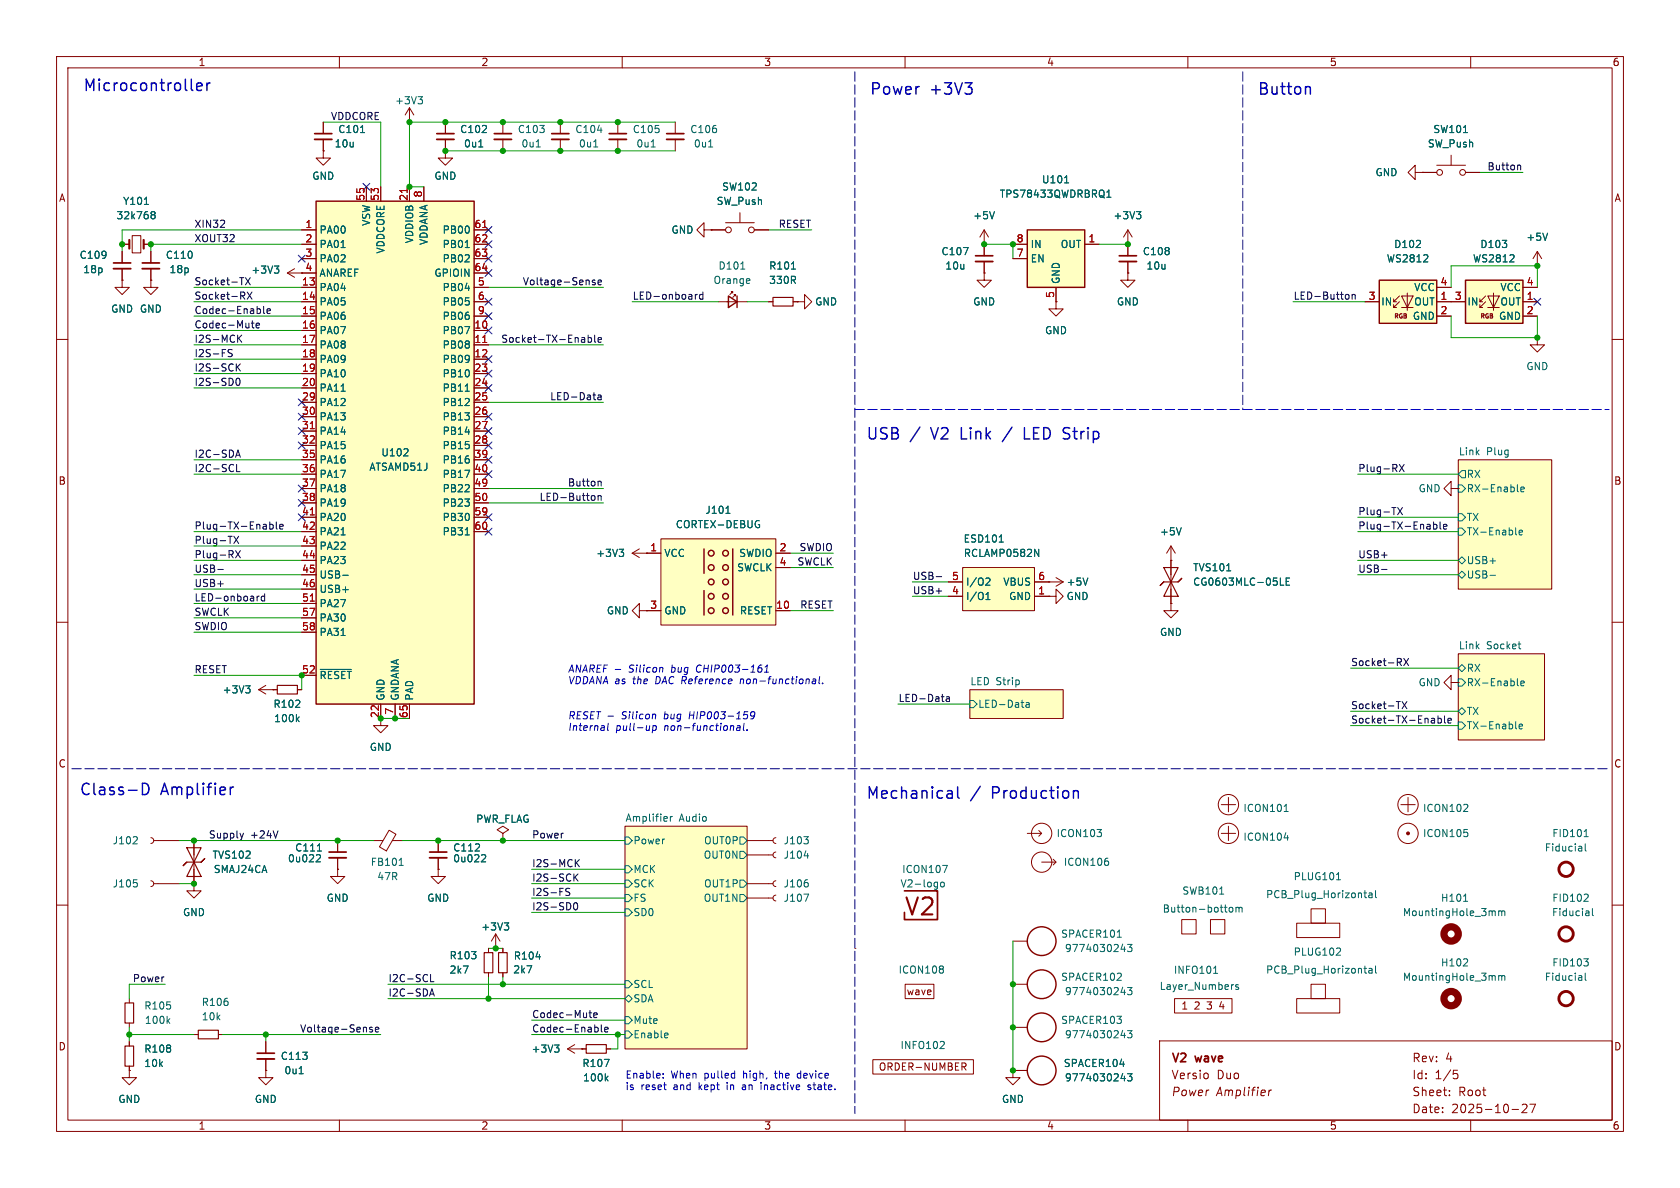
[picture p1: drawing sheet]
<svg xmlns="http://www.w3.org/2000/svg" width="297mm" height="210mm" viewBox="0 0 297 210" stroke-linecap="round" stroke-linejoin="round" font-family="sans-serif">
<defs><g id="words">
<text font-size="4.2" fill="#840000" x="159.7" y="162.3">V2</text>
<g font-size="2.8" fill="#0000c2">
<text x="14.6" y="16.3">Microcontroller</text>
<text x="153.7" y="16.9">Power</text>
<text x="164.4" y="16.9">+3V3</text>
<text x="222.2" y="16.9">Button</text>
<text x="153" y="77.9">USB</text>
<text x="160.9" y="77.9">/</text>
<text x="164.9" y="77.9">V2</text>
<text x="170.4" y="77.9">Link</text>
<text x="182.3" y="77.9">LED Strip</text>
<text x="14" y="140.7">Class-D</text>
<text x="28.4" y="140.7">Amplifier</text>
<text x="153" y="141.4">Mechanical</text>
<text x="171.6" y="141.4">/</text>
<text x="175.6" y="141.4">Production</text>
</g>
<g font-size="2.1" fill="#840000">
<text x="207" y="188.2">V2</text>
<text x="207" y="191">Versio</text>
<text x="211.5" y="188.2">wave</text>
<text x="215.1" y="191">Duo</text>
<text x="249.6" y="188">Rev:</text>
<text x="249.6" y="191">Id:</text>
<text x="253.7" y="191">1/5</text>
<text x="255.5" y="188">4</text>
<text x="207" y="194">Power</text>
<text x="214.9" y="194">Amplifier</text>
<text x="249.6" y="197">Date:</text>
<text x="249.6" y="194">Sheet:</text>
<text x="256.6" y="197">2025-10-27</text>
<text x="257.8" y="194">Root</text>
</g>
<g font-size="1.8" fill="#840000">
<text x="35" y="11.9">1</text>
<text x="85" y="11.9">2</text>
<text x="135" y="11.9">3</text>
<text x="185" y="11.9">4</text>
<text x="235" y="11.9">5</text>
<text x="285" y="11.9">6</text>
<text x="10.3" y="35.9">A</text>
<text x="285.3" y="35.9">A</text>
<text x="10.3" y="85.9">B</text>
<text x="285.3" y="85.9">B</text>
<text x="10.3" y="135.9">C</text>
<text x="285.3" y="135.9">C</text>
<text x="160.2" y="176.1">wave</text>
<text x="208.8" y="178.7">1</text>
<text x="211.1" y="178.7">2</text>
<text x="213.5" y="178.7">3</text>
<text x="215.9" y="178.7">4</text>
<text x="10.3" y="185.9">D</text>
<text x="285.3" y="185.9">D</text>
<text x="155.3" y="189.5">ORDER-NUMBER</text>
<text x="35" y="199.9">1</text>
<text x="85" y="199.9">2</text>
<text x="135" y="199.9">3</text>
<text x="185" y="199.9">4</text>
<text x="235" y="199.9">5</text>
<text x="285" y="199.9">6</text>
</g>
<g font-size="1.8" fill="#0f0f0f">
<text x="58.4" y="21.3">VDDCORE</text>
<text x="262.9" y="30.2">Button</text>
<text x="34.3" y="40.4">XIN32</text>
<text x="137.6" y="40.4">RESET</text>
<text x="34.3" y="42.9">XOUT32</text>
<text x="34.3" y="53.1">Socket-RX</text>
<text x="34.3" y="50.5">Socket-TX</text>
<text x="92.3" y="50.5">Voltage-Sense</text>
<text x="111.8" y="53.1">LED-onboard</text>
<text x="228.6" y="53.1">LED-Button</text>
<text x="34.3" y="55.6">Codec-Enable</text>
<text x="34.3" y="58.1">Codec-Mute</text>
<text x="34.3" y="65.8">I2S-SCK</text>
<text x="34.3" y="63.2">I2S-FS</text>
<text x="34.3" y="60.7">I2S-MCK</text>
<text x="88.5" y="60.7">Socket-TX-Enable</text>
<text x="34.3" y="68.3">I2S-SD0</text>
<text x="97.2" y="70.8">LED-Data</text>
<text x="34.3" y="81">I2C-SDA</text>
<text x="34.3" y="83.5">I2C-SCL</text>
<text x="240" y="83.5">Plug-RX</text>
<text x="95.3" y="88.6">LED-Button</text>
<text x="100.3" y="86.1">Button</text>
<text x="34.3" y="93.7">Plug-TX-Enable</text>
<text x="240" y="93.7">Plug-TX-Enable</text>
<text x="240" y="91.2">Plug-TX</text>
<text x="34.3" y="96.2">Plug-TX</text>
<text x="34.3" y="101.3">USB-</text>
<text x="34.3" y="98.8">Plug-RX</text>
<text x="140.9" y="100">SWCLK</text>
<text x="141.3" y="97.5">SWDIO</text>
<text x="240" y="98.8">USB+</text>
<text x="240" y="101.3">USB-</text>
<text x="34.3" y="103.9">USB+</text>
<text x="34.3" y="106.4">LED-onboard</text>
<text x="141.4" y="107.7">RESET</text>
<text x="161.3" y="105.1">USB+</text>
<text x="161.3" y="102.6">USB-</text>
<text x="34.3" y="111.5">SWDIO</text>
<text x="34.3" y="108.9">SWCLK</text>
<text x="34.3" y="119.1">RESET</text>
<text x="238.8" y="117.8">Socket-RX</text>
<text x="158.7" y="124.2">LED-Data</text>
<text x="238.8" y="125.4">Socket-TX</text>
<text x="238.8" y="128">Socket-TX-Enable</text>
<text x="36.8" y="148.3">Supply</text>
<text x="44.3" y="148.3">+24V</text>
<text x="94" y="148.3">Power</text>
<text x="94" y="153.4">I2S-MCK</text>
<text x="94" y="155.9">I2S-SCK</text>
<text x="94" y="161">I2S-SD0</text>
<text x="94" y="158.5">I2S-FS</text>
<text x="23.4" y="173.7">Power</text>
<text x="68.6" y="173.7">I2C-SCL</text>
<text x="68.6" y="176.2">I2C-SDA</text>
<text x="53" y="182.6">Voltage-Sense</text>
<text x="94" y="182.6">Codec-Enable</text>
<text x="94" y="180.1">Codec-Mute</text>
</g>
<g font-size="1.8" fill="#006464">
<text x="59.7" y="23.7">C101</text>
<text x="69.7" y="18.6">+3V3</text>
<text x="81.2" y="23.7">C102</text>
<text x="91.4" y="23.7">C103</text>
<text x="101.6" y="23.7">C104</text>
<text x="111.8" y="23.7">C105</text>
<text x="121.9" y="23.7">C106</text>
<text x="253.3" y="23.7">SW101</text>
<text x="59.1" y="26.3">10u</text>
<text x="81.9" y="26.3">0u1</text>
<text x="92.1" y="26.3">0u1</text>
<text x="102.3" y="26.3">0u1</text>
<text x="112.4" y="26.3">0u1</text>
<text x="122.6" y="26.3">0u1</text>
<text x="252.3" y="26.3">SW_Push</text>
<text x="55.1" y="32">GND</text>
<text x="76.7" y="32">GND</text>
<text x="127.6" y="33.9">SW102</text>
<text x="176.6" y="35.2">TPS78433QWDRBRQ1</text>
<text x="184.1" y="32.6">U101</text>
<text x="243.1" y="31.3">GND</text>
<text x="20.5" y="39">32k768</text>
<text x="21.7" y="36.4">Y101</text>
<text x="56.4" y="41.5">PA00</text>
<text x="65.6" y="40" transform="rotate(-90 65.6 40)">VSW</text>
<text x="78.1" y="41.5">PB00</text>
<text x="118.6" y="41.5">GND</text>
<text x="126.6" y="36.4">SW_Push</text>
<text x="172" y="39">+5V</text>
<text x="196.7" y="39">+3V3</text>
<text x="14" y="46">C109</text>
<text x="29.2" y="46">C110</text>
<text x="56.4" y="44">PA01</text>
<text x="56.4" y="46.6">PA02</text>
<text x="68.2" y="44.9" transform="rotate(-90 68.2 44.9)">VDDCORE</text>
<text x="73.3" y="43.1" transform="rotate(-90 73.3 43.1)">VDDIOB</text>
<text x="75.8" y="43.4" transform="rotate(-90 75.8 43.4)">VDDANA</text>
<text x="78.1" y="44">PB01</text>
<text x="78.1" y="46.6">PB02</text>
<text x="126.9" y="47.9">D101</text>
<text x="135.9" y="47.9">R101</text>
<text x="166.3" y="45.3">C107</text>
<text x="167" y="47.9">10u</text>
<text x="182.1" y="44">IN</text>
<text x="182.1" y="46.6">EN</text>
<text x="187.4" y="44">OUT</text>
<text x="201.9" y="45.3">C108</text>
<text x="202.6" y="47.9">10u</text>
<text x="245.1" y="46.6">WS2812</text>
<text x="246.4" y="44">D102</text>
<text x="260.3" y="46.6">WS2812</text>
<text x="261.6" y="44">D103</text>
<text x="269.7" y="42.8">+5V</text>
<text x="14.6" y="48.5">18p</text>
<text x="29.9" y="48.5">18p</text>
<text x="44.3" y="48.6">+3V3</text>
<text x="56.4" y="49.1">ANAREF</text>
<text x="56.4" y="51.7">PA04</text>
<text x="76.7" y="49.1">GPIOIN</text>
<text x="78.1" y="51.7">PB04</text>
<text x="126" y="50.4">Orange</text>
<text x="135.9" y="50.4">330R</text>
<text x="187.6" y="50.3" transform="rotate(-90 187.6 50.3)">GND</text>
<text x="249.9" y="51.7">VCC</text>
<text x="265.2" y="51.7">VCC</text>
<text x="19.6" y="55.5">GND GND</text>
<text x="56.4" y="54.2">PA05</text>
<text x="56.4" y="56.7">PA06</text>
<text x="56.4" y="59.3">PA07</text>
<text x="78.1" y="54.2">PB05</text>
<text x="78.1" y="56.7">PB06</text>
<text x="78.1" y="59.3">PB07</text>
<text x="144" y="54.2">GND</text>
<text x="172" y="54.2">GND</text>
<text x="184.7" y="59.3">GND</text>
<text x="197.4" y="54.2">GND</text>
<text x="244.1" y="54.2">IN</text>
<text x="249.7" y="56.7">GND</text>
<text x="249.9" y="54.2">OUT</text>
<text x="259.3" y="54.2">IN</text>
<text x="264.9" y="56.7">GND</text>
<text x="265.2" y="54.2">OUT</text>
<text x="56.4" y="61.8">PA08</text>
<text x="56.4" y="64.4">PA09</text>
<text x="78.1" y="61.8">PB08</text>
<text x="78.1" y="64.4">PB09</text>
<text x="269.7" y="65.6">GND</text>
<text x="56.4" y="66.9">PA10</text>
<text x="56.4" y="69.4">PA11</text>
<text x="56.4" y="72">PA12</text>
<text x="78.1" y="66.9">PB10</text>
<text x="78.1" y="69.4">PB11</text>
<text x="78.1" y="72">PB12</text>
<text x="56.4" y="74.5">PA13</text>
<text x="56.4" y="77.1">PA14</text>
<text x="78.1" y="74.5">PB13</text>
<text x="78.1" y="77.1">PB14</text>
<text x="56.4" y="79.6">PA15</text>
<text x="56.4" y="82.1">PA16</text>
<text x="65.2" y="83.4">ATSAMD51J</text>
<text x="67.3" y="80.9">U102</text>
<text x="78.1" y="79.6">PB15</text>
<text x="78.1" y="82.1">PB16</text>
<text x="257.8" y="80.6">Link</text>
<text x="262.8" y="80.6">Plug</text>
<text x="56.4" y="84.7">PA17</text>
<text x="56.4" y="87.2">PA18</text>
<text x="56.4" y="89.8">PA19</text>
<text x="78.1" y="84.7">PB17</text>
<text x="78.1" y="87.2">PB22</text>
<text x="78.1" y="89.8">PB23</text>
<text x="250.7" y="87.2">GND</text>
<text x="259.2" y="84.7">RX</text>
<text x="259.2" y="87.2">RX-Enable</text>
<text x="56.4" y="92.3">PA20</text>
<text x="56.4" y="94.8">PA21</text>
<text x="78.1" y="92.3">PB30</text>
<text x="78.1" y="94.8">PB31</text>
<text x="119.4" y="93.6">CORTEX-DEBUG</text>
<text x="124.6" y="91">J101</text>
<text x="205" y="94.8">+5V</text>
<text x="259.2" y="92.3">TX</text>
<text x="259.2" y="94.8">TX-Enable</text>
<text x="56.4" y="97.4">PA22</text>
<text x="56.4" y="99.9">PA23</text>
<text x="105.3" y="98.7">+3V3</text>
<text x="117.3" y="98.7">VCC</text>
<text x="130.2" y="101.2">SWCLK</text>
<text x="130.6" y="98.7">SWDIO</text>
<text x="170.3" y="96.1">ESD101</text>
<text x="170.3" y="98.7">RCLAMP0582N</text>
<text x="210.8" y="101.2">TVS101</text>
<text x="259.2" y="99.9">USB+</text>
<text x="56.4" y="102.5">USB-</text>
<text x="56.4" y="105">USB+</text>
<text x="56.4" y="107.5">PA27</text>
<text x="170.7" y="103.7">I/O2</text>
<text x="170.7" y="106.3">I/O1</text>
<text x="177.3" y="103.7">VBUS</text>
<text x="178.3" y="106.3">GND</text>
<text x="188.5" y="106.3">GND</text>
<text x="188.5" y="103.7">+5V</text>
<text x="210.8" y="103.7">CG0603MLC-05LE</text>
<text x="259.2" y="102.5">USB-</text>
<text x="56.4" y="110.1">PA30</text>
<text x="56.4" y="112.6">PA31</text>
<text x="107.2" y="108.8">GND</text>
<text x="117.3" y="108.8">GND</text>
<text x="130.7" y="108.8">RESET</text>
<text x="205" y="112.6">GND</text>
<text x="257.8" y="114.9">Link</text>
<text x="259.2" y="119">RX</text>
<text x="262.8" y="114.9">Socket</text>
<text x="39.3" y="122.8">+3V3</text>
<text x="48.2" y="125.3">R102</text>
<text x="56.4" y="120.2">~{RESET}</text>
<text x="68.2" y="124" transform="rotate(-90 68.2 124)">GND</text>
<text x="70.7" y="124" transform="rotate(-90 70.7 124)">GNDANA</text>
<text x="73.3" y="124" transform="rotate(-90 73.3 124)">PAD</text>
<text x="171.4" y="121.2">LED Strip</text>
<text x="172.8" y="125.3">LED-Data</text>
<text x="250.7" y="121.5">GND</text>
<text x="259.2" y="121.5">RX-Enable</text>
<text x="48.4" y="127.9">100k</text>
<text x="259.2" y="126.6">TX</text>
<text x="259.2" y="129.1">TX-Enable</text>
<text x="65.3" y="132.9">GND</text>
<text x="219.7" y="143.7">ICON101</text>
<text x="251.5" y="143.7">ICON102</text>
<text x="19.8" y="149.5">J102</text>
<text x="84.1" y="145.6">PWR_FLAG</text>
<text x="110.5" y="145.3">Amplifier</text>
<text x="111.9" y="149.5">Power</text>
<text x="120.1" y="145.3">Audio</text>
<text x="124.4" y="149.5">OUT0P</text>
<text x="138.4" y="149.5">J103</text>
<text x="186.7" y="148.2">ICON103</text>
<text x="219.7" y="148.8">ICON104</text>
<text x="251.5" y="148.2">ICON105</text>
<text x="274.3" y="148.2">FID101</text>
<text x="37.5" y="152">TVS102</text>
<text x="37.7" y="154.5">SMAJ24CA</text>
<text x="50.8" y="152.6">0u022</text>
<text x="52.1" y="150.7">C111</text>
<text x="65.4" y="153.3">FB101</text>
<text x="66.6" y="155.8">47R</text>
<text x="80" y="150.7">C112</text>
<text x="80" y="152.6">0u022</text>
<text x="111.9" y="154.5">MCK</text>
<text x="124.3" y="152">OUT0N</text>
<text x="138.4" y="152">J104</text>
<text x="159.4" y="154.5">ICON107</text>
<text x="188" y="153.3">ICON106</text>
<text x="228.6" y="155.8">PLUG101</text>
<text x="273" y="150.7">Fiducial</text>
<text x="19.8" y="157.1">J105</text>
<text x="57.7" y="159.6">GND</text>
<text x="75.4" y="159.6">GND</text>
<text x="111.9" y="159.6">FS</text>
<text x="111.9" y="157.1">SCK</text>
<text x="124.3" y="159.6">OUT1N</text>
<text x="124.4" y="157.1">OUT1P</text>
<text x="138.4" y="159.6">J107</text>
<text x="138.4" y="157.1">J106</text>
<text x="159.1" y="157.1">V2-logo</text>
<text x="205.5" y="161.5">Button-bottom</text>
<text x="208.9" y="158.3">SWB101</text>
<text x="223.7" y="159">PCB_Plug_Horizontal</text>
<text x="254.6" y="159.6">H101</text>
<text x="274.3" y="159.6">FID102</text>
<text x="32.3" y="162.2">GND</text>
<text x="85" y="164.7">+3V3</text>
<text x="111.9" y="162.2">SD0</text>
<text x="187.5" y="166">SPACER101</text>
<text x="247.9" y="162.2">MountingHole_3mm</text>
<text x="274.3" y="162.2">Fiducial</text>
<text x="79.4" y="169.8">R103</text>
<text x="79.4" y="172.3">2k7</text>
<text x="90.6" y="172.3">2k7</text>
<text x="90.7" y="169.8">R104</text>
<text x="158.8" y="172.3">ICON108</text>
<text x="187.5" y="173.6">SPACER102</text>
<text x="188.2" y="168.5">9774030243</text>
<text x="207.4" y="172.3">INFO101</text>
<text x="223.7" y="172.3">PCB_Plug_Horizontal</text>
<text x="228.6" y="169.1">PLUG102</text>
<text x="247.9" y="173.6">MountingHole_3mm</text>
<text x="254.6" y="171">H102</text>
<text x="273" y="173.6">Fiducial</text>
<text x="274.3" y="171">FID103</text>
<text x="25.4" y="178.7">R105</text>
<text x="35.6" y="178">R106</text>
<text x="111.9" y="174.9">SCL</text>
<text x="111.9" y="177.4">SDA</text>
<text x="188.2" y="176.1">9774030243</text>
<text x="204.9" y="175.2">Layer_Numbers</text>
<text x="25.5" y="181.2">100k</text>
<text x="35.6" y="180.6">10k</text>
<text x="111.9" y="183.7">Enable</text>
<text x="111.9" y="181.2">Mute</text>
<text x="159.1" y="185.6">INFO102</text>
<text x="187.5" y="181.2">SPACER103</text>
<text x="188.2" y="183.7">9774030243</text>
<text x="25.4" y="186.3">R108</text>
<text x="25.4" y="188.8">10k</text>
<text x="49.5" y="187.6">C113</text>
<text x="50.2" y="190.1">0u1</text>
<text x="93.9" y="186.3">+3V3</text>
<text x="102.9" y="188.8">R107</text>
<text x="103" y="191.4">100k</text>
<text x="188" y="188.8">SPACER104</text>
<text x="188.2" y="191.4">9774030243</text>
<text x="20.8" y="195.2">GND</text>
<text x="45" y="195.2">GND</text>
<text x="177" y="195.2">GND</text>
</g>
<g font-size="1.8" fill="#a90000">
<text x="64.5" y="35.6" transform="rotate(-90 64.5 35.6)">55</text>
<text x="67.1" y="35.6" transform="rotate(-90 67.1 35.6)">53</text>
<text x="72.1" y="35.6" transform="rotate(-90 72.1 35.6)">21</text>
<text x="74.7" y="35" transform="rotate(-90 74.7 35)">8</text>
<text x="53.9" y="40.4">1</text>
<text x="83.8" y="40.4">61</text>
<text x="53.9" y="42.9">2</text>
<text x="53.9" y="45.5">3</text>
<text x="83.8" y="42.9">62</text>
<text x="83.8" y="45.5">63</text>
<text x="179.6" y="42.9">8</text>
<text x="179.6" y="45.5">7</text>
<text x="192.3" y="42.9">1</text>
<text x="53.3" y="50.5">13</text>
<text x="53.3" y="53.1">14</text>
<text x="53.9" y="48">4</text>
<text x="83.8" y="48">64</text>
<text x="84.4" y="50.5">5</text>
<text x="84.4" y="53.1">6</text>
<text x="186.4" y="52.8" transform="rotate(-90 186.4 52.8)">5</text>
<text x="241.9" y="53.1">3</text>
<text x="254.6" y="50.5">4</text>
<text x="254.6" y="53.1">1</text>
<text x="257.1" y="53.1">3</text>
<text x="269.8" y="50.5">4</text>
<text x="269.8" y="53.1">1</text>
<text x="53.3" y="55.6">15</text>
<text x="53.3" y="58.2">16</text>
<text x="83.8" y="58.2">10</text>
<text x="84.4" y="55.6">9</text>
<text x="254.6" y="55.6">2</text>
<text x="269.8" y="55.6">2</text>
<text x="53.3" y="60.7">17</text>
<text x="53.3" y="63.2">18</text>
<text x="53.3" y="65.8">19</text>
<text x="83.8" y="60.7">11</text>
<text x="83.8" y="63.2">12</text>
<text x="83.8" y="65.8">23</text>
<text x="53.3" y="68.3">20</text>
<text x="53.3" y="70.9">29</text>
<text x="83.8" y="68.3">24</text>
<text x="83.8" y="70.9">25</text>
<text x="53.3" y="73.4">30</text>
<text x="53.3" y="75.9">31</text>
<text x="83.8" y="73.4">26</text>
<text x="83.8" y="75.9">27</text>
<text x="53.3" y="78.5">32</text>
<text x="53.3" y="81">35</text>
<text x="53.3" y="83.6">36</text>
<text x="83.8" y="78.5">28</text>
<text x="83.8" y="81">39</text>
<text x="83.8" y="83.6">40</text>
<text x="53.3" y="86.1">37</text>
<text x="53.3" y="88.6">38</text>
<text x="83.8" y="86.1">49</text>
<text x="83.8" y="88.6">50</text>
<text x="53.3" y="91.2">41</text>
<text x="53.3" y="93.7">42</text>
<text x="83.8" y="91.2">59</text>
<text x="83.8" y="93.7">60</text>
<text x="53.3" y="96.3">43</text>
<text x="53.3" y="98.8">44</text>
<text x="53.3" y="101.3">45</text>
<text x="114.9" y="97.5">1</text>
<text x="137.7" y="97.5">2</text>
<text x="137.7" y="100.1">4</text>
<text x="53.3" y="103.9">46</text>
<text x="53.3" y="106.4">51</text>
<text x="114.9" y="107.7">3</text>
<text x="137.1" y="107.7">10</text>
<text x="168.2" y="102.6">5</text>
<text x="168.2" y="105.2">4</text>
<text x="183.4" y="102.6">6</text>
<text x="183.4" y="105.2">1</text>
<text x="53.3" y="109">57</text>
<text x="53.3" y="111.5">58</text>
<text x="53.3" y="119.1">52</text>
<text x="67.1" y="127" transform="rotate(-90 67.1 127)">22</text>
<text x="69.6" y="126.4" transform="rotate(-90 69.6 126.4)">7</text>
<text x="72.1" y="127" transform="rotate(-90 72.1 127)">65</text>
</g>
<g font-size="1.8" fill="#0000c2">
<text x="108.5" y="119">-</text>
<text x="111.3" y="119">Silicon</text>
<text x="118.9" y="119">bug</text>
<text x="123.5" y="119">CHIP003-161</text>
<text x="100.3" y="121">VDDANA as</text>
<text x="112" y="121">the</text>
<text x="116.1" y="121">DAC Reference</text>
<text x="131.5" y="121">non-functional.</text>
<text x="100.3" y="127.2">RESET -</text>
<text x="100.3" y="129.3">Internal</text>
<text x="108.8" y="129.3">pull-up</text>
<text x="117.5" y="129.3">non-functional.</text>
<text x="117.6" y="127.2">bug</text>
<text x="110.5" y="190.7">Enable:</text>
<text x="118.6" y="190.7">When</text>
<text x="124.6" y="190.7">pulled</text>
<text x="131.7" y="190.7">high,</text>
<text x="137.5" y="190.7">the</text>
<text x="141.6" y="190.7">device</text>
<text x="110.5" y="192.8">is</text>
<text x="113.3" y="192.8">reset</text>
<text x="119.2" y="192.8">and</text>
<text x="123.8" y="192.8">kept</text>
<text x="129" y="192.8">in</text>
<text x="131.9" y="192.8">an</text>
<text x="135.4" y="192.8">inactive</text>
<text x="143.9" y="192.8">state.</text>
</g>
<g font-size="1.1" fill="#840000">
<text x="246.4" y="56.5">RGB</text>
<text x="261.6" y="56.5">RGB</text>
</g>
</g></defs>
<g fill="none" stroke="#840000" stroke-width=".18">
<path d="M10 10h277v190h-277zM12 12h273v186h-273zM60 10v2M72.4 19.1l-.8 1.2M72.4 19.1l.8 1.2M72.4 19.1v2.5M110 10v2M160 10v2M210 10v2M260 10v2M72.4 21.6h.1M78.7 26.7v1.2h1.3l-1.3 1.3-1.2-1.3h1.2"/>
<path d="M78.7 26.7h.1M78.7 21.6v2M78.7 24.6v2.1M88.9 21.6v2M88.9 24.6v2.1M99.1 21.6v2M99.1 24.6v2.1M119.4 21.6v2M119.4 24.6v2.1M21.6 44.5v2M21.6 47.5v2M124.5 40.6v-1.2l-1.3 1.2 1.3 1.3v-1.3h1.2"/>
<path d="M125.7 40.6h.1M174 43.2v2M174 46.2v2.1M271.8 59.7v1.3h1.2l-1.2 1.2-1.3-1.2h1.3M271.8 59.7h.1M271.8 47h.1M271.8 44.5l-.8 1.2M271.8 44.5l.7 1.2M271.8 44.5v2.5M10 60h2M285 60h2M207 99.1h.1"/>
<path d="M207 96.5l-.8 1.3M207 96.5l.8 1.3M207 96.5v2.6M256.5 86.4v-1.3l-1.2 1.3 1.2 1.2v-1.2h1.3M257.8 81.3h16.5v22.8h-16.5zM257.8 86.4h.1M10 110h2M257.8 115.6h15.2v15.2h-15.2zM285 110h2M171.4 121.9h16.6v5.1h-16.6zM66 148.6h1.7M68.8 146.8l1.2 .7-1.7 2.9-1.2-.7z"/>
<path d="M69.4 148.6h1.7M110.5 146.1h21.6v39.3h-21.6zM10 160h2M285 160h2M60 198v2M110 198v2M160 198v2M205 184h80v14h-80zM210 198v2M213.5 189.8v.8M224.4 192.7l-.2 1M224.8 192.7l-.3 .1-.2 .2"/>
<path d="M256.2 193.6v.1M256.2 192.8v.1M257 189.2h.7M257.1 189.8h.4l.2 .3-.1 .5-.5 .1M260 198v2M267.3 196.1h1.2M269.1 195.3l.6-.1 .2 .1 .1 .3-1 1.1h1M270.5 195.2h1l-.7 1.5"/>
</g>
<g fill="#ffffc2" stroke="#ffffc2" stroke-width=".18">
<path d="M257.8 81.3h16.5v22.8h-16.5z"/>
<path d="M257.8 115.6h15.2v15.2h-15.2z"/>
<path d="M171.4 121.9h16.6v5.1h-16.6z"/>
<path d="M110.5 146.1h21.6v39.3h-21.6z"/>
</g>
<g fill="none" stroke="#006464" stroke-width=".18">
<path d="M73.9 17.1h.8l-.4 .5M74.4 17.6l.3 .2v.3l-.3 .3M84.6 26h.8M94.8 26h.7M105 26h.7M105.6 23h.8M125.3 26h.7M170.3 43.8h.9l-.6 1.2M273.6 41.2l-.4 1.3M208.8 93.3l-.4 1.3M257.8 99.1l.6-.7 .7 .7-.7 .6zM257.8 83.8l.6-.6h.7v1.3h-.7z"/>
<path d="M257.8 90.8h.6l.7 .6-.7 .7h-.6zM257.8 85.7h.6l.7 .7-.7 .6h-.6zM257.8 93.3h.6l.7 .7-.7 .6h-.6zM268 94.5l.1 .1M268.3 86.8l.1 .1M268.6 94.1l.6-.1-.1-.2-.4-.1-.1 .2v.6h.5M268.9 86.5l.6-.1-.1-.2-.4-.1-.1 .2v.6h.5M257.8 101.6l.6-.6 .7 .6-.7 .6zM257.8 118.1l.6-.6 .7 .6-.7 .6zM263.4 101.7h1M268.4 113.8h.5M268.7 114.7h.2"/>
<path d="M171.4 123.8h.7l.6 .7-.6 .6h-.7zM181.4 124.3h.5l.1 .7M182 124.5l-.5 .1-.1 .1 .1 .3h.5M257.8 125.7l.6-.6 .7 .6-.7 .7zM257.8 120h.6l.7 .7-.7 .6h-.6zM257.8 127.6h.6l.7 .7-.7 .6h-.6zM268 128.8h.1M268.3 121l.1 .2M268.6 128.4l.6-.1-.1-.2-.4-.1-.1 .2v.6h.5M268.9 120.8l.6-.1-.1-.3h-.4l-.1 .2v.6h.5M70.6 153h.7M70.8 151.9l.1-.2v1.3"/>
<path d="M110.5 158.1h.6l.7 .7-.7 .6h-.6zM110.5 155.6h.6l.7 .6-.7 .6h-.6zM110.5 153h.6l.7 .7-.7 .6h-.6zM110.5 148h.6l.7 .6-.7 .6h-.6zM118.5 144.3v.9M118.9 144.3l-.4 .3M130.8 155.6h.6l.7 .6-.7 .6h-.6zM130.8 158.1h.6l.7 .7-.7 .6h-.6zM130.8 148h.6l.7 .6-.7 .6h-.6zM130.8 150.5h.6l.7 .6-.7 .7h-.6zM110.5 179.7h.6l.7 .6-.7 .7h-.6zM110.5 173.4h.6l.7 .6-.7 .6h-.6z"/>
<path d="M110.5 160.7h.6l.7 .6-.7 .6h-.6zM110.5 176.5l.6-.6 .7 .6-.7 .7zM110.5 182.2h.6l.7 .7-.7 .6h-.6zM117.9 182.6l.2 .3-.6 .1M118 183.4l-.1 .1"/>
</g>
<path d="M77.2 23.6h3.1M87.4 23.6h3M97.5 23.6h3.1M117.9 23.6h3M20.1 46.5h3M172.5 45.2h3" fill="none" stroke="#840000" stroke-width=".3"/>
<path d="M77.2 24.6h3.1M87.4 24.6h3M97.5 24.6h3.1M117.9 24.6h3M20.1 47.5h3M172.5 46.2h3" fill="none" stroke="#840000" stroke-width=".33"/>
<path d="M181.6 40.6h10.2v10.2h-10.2z" fill="#ffffc2"/>
<path d="M181.6 40.6h10.2v10.2h-10.2z" fill="none" stroke="#840000" stroke-width=".25"/>
<path d="M174 43.2h.1M174 40.6l-.8 1.3M174 40.6l.8 1.3M174 40.6v2.6M179.1 43.2h2.5M179.1 45.7h2.5M186.7 50.8v2.5M191.8 43.2h2.5M132.1 158.8h4.6M137.2 158.2l-.4 .2-.1 .4 .1 .3 .4 .2" fill="none" stroke="#840000" stroke-width=".18"/>
<path d="M175.8 37.4l-.4 1.3M188.2 32.3h.7M195.7 34.9h.7M195.7 34l.3-.4v1.3M142.1 158.1h.9l-.6 1.2" fill="none" stroke="#006464" stroke-width=".18"/>
<path d="M243.8 49.5h10.2v7.7h-10.2z" fill="#ffffc2"/>
<path d="M243.8 49.5h10.2v7.7h-10.2z" fill="none" stroke="#840000" stroke-width=".25"/>
<path d="M241.3 53.3h2.5M246.4 53.3h.5M246.4 54.4h.5M247.4 52.3l-1 1v-.5M247.4 53.3l-1 1.1v-.6M247.8 52.3h2l-1 2.1zM247.8 54.4h2M248.8 51.8v3.1M254 53.3h2.5M254 50.8h2.5M254 55.9h2.5" fill="none" stroke="#840000" stroke-width=".18"/>
<path d="M251.6 46.3h.8M252.4 45.2v.4" fill="none" stroke="#006464" stroke-width=".18"/>
<path d="M259.1 49.5h10.1v7.7h-10.1z" fill="#ffffc2"/>
<g fill="none" stroke="#840000" stroke-width=".25">
<path d="M128.8 52.3l1.5 1-1.5 1.1zM130.3 52.3v2.1M259.1 49.5h10.1v7.7h-10.1z"/>
<circle cx="184.1" cy="174" r="2.54"/>
<circle cx="184.1" cy="189.2" r="2.54"/>
<circle cx="184.1" cy="181.6" r="2.54"/>
</g>
<g fill="none" stroke="#840000" stroke-width=".18">
<path d="M57.1 26.7v1.2h1.3l-1.3 1.3-1.2-1.3h1.2M57.1 26.7h.1M57.1 21.6v2M57.1 24.6v2.1M250.2 30.5v-1.3l-1.3 1.3 1.3 1.3v-1.3h1.3M251.5 30.5h.1M251.5 30.5h2.5M254 29.2h5.1M256.5 27.4v1.8M259.1 30.5h2.5M21.6 49.5v1.3h1.3l-1.3 1.3-1.3-1.3h1.3M21.6 49.5h.1"/>
<path d="M21.6 43.2h1.3M23.4 41.7h1.5v3h-1.5zM25.4 43.2h1.3M26.7 49.5v1.3h1.2l-1.2 1.3-1.3-1.3h1.3M26.7 49.5h.1M26.7 44.5v2M26.7 47.5v2M127 53.3h5.1M129.5 51.8v-.2h-.2h.2l-.5 .5M130 52.3v-.2h-.2h.2l-.5 .5M135.9 53.3h.8M140.2 53.3h.8"/>
<path d="M141 53.3h1.2v-1.2l1.3 1.2-1.3 1.3v-1.3M141 53.3h.1M174 48.3v1.2h1.3l-1.3 1.3-1.3-1.3h1.3M174 48.3h.1M186.7 53.3v1.3h1.3l-1.3 1.3-1.3-1.3h1.3M186.7 53.3h.1M199.4 43.2h.1M199.4 48.3v1.2h1.3l-1.3 1.3-1.3-1.3h1.3M199.4 48.3h.1M199.4 40.6l-.8 1.3M199.4 40.6l.8 1.3M199.4 40.6v4.6"/>
<path d="M199.4 46.2v2.1M256.5 53.3h2.6M261.6 53.3h.5M261.6 54.4h.5M262.6 52.3l-1 1v-.5M262.6 53.3l-1 1.1v-.6M263 52.3h2l-1 2.1zM263 54.4h2M264 51.8v3.1M269.2 53.3h2.6M269.2 50.8h2.6M269.2 55.9h2.6"/>
<path d="M185.4 102.9h.1M185.4 102.9h2.6M186.7 102.1l1.3 .8M188 102.9l-1.3 .7M67.3 127v1.3h1.3l-1.3 1.2-1.3-1.2h1.3M256.5 120.7v-1.3l-1.2 1.3 1.2 1.2v-1.2h1.3M257.8 120.7h.1M34.3 156.2v1.3h1.3l-1.3 1.3-1.3-1.3h1.3M34.3 156.2h.1M34.3 148.6v7.6M59.7 153.7v1.2h1.3l-1.3 1.3-1.3-1.3h1.3M59.7 153.7h.1"/>
<path d="M59.7 148.6v2M59.7 151.6v2.1M88.9 147.3l1-.6-1-.6-1 .6 1 .6v1.3M88.9 148.6h.1M132.1 156.2h4.6M132.1 148.6h4.6M137.2 155.7l-.4 .2-.1 .3 .1 .4 .4 .1M137.2 148.1l-.4 .1-.1 .4 .1 .3 .4 .2M215.9 142.2h2.5M215.9 147.3h2.5M217.2 141v2.5M217.2 146.1v2.5"/>
<path d="M247.6 142.2h2.6M248.9 141v2.5M87.6 167.6h.1M87.6 165.1l-.7 1.3M87.6 165.1l.8 1.3M87.6 165.1v2.5M88.9 167.6v.8M88.9 172v.7M151.1 167.6h.1M160 174h5.1v2.5h-5.1zM179.1 174h2.5M207.6 176.5h10.2v2.6h-10.2z"/>
<path d="M208.9 162.6h2.6v2.5h-2.6zM214 162.6h2.5v2.5h-2.5zM229.2 176.5h7.7v2.6h-7.7zM229.2 163.2h7.7v2.5h-7.7zM231.8 174h2.5v2.5h-2.5zM231.8 160.7h2.5v2.5h-2.5zM22.9 189.2v1.3h1.2l-1.2 1.3-1.3-1.3h1.3M22.9 189.2h.1M22.9 184.2v.7M22.9 188.5v.7M34.3 182.9h.8M38.6 182.9h.8"/>
<path d="M47 189.2v1.3h1.3l-1.3 1.3-1.3-1.3h1.3M47 189.2h.1M47 184.2v2M47 187.2v2M100.3 185.4h3.3M100.3 185.4l1.3 .8M101.6 184.7l-1.3 .7M102.9 185.4h.1M107.2 185.4h.7M154.3 187.3h17.8v2.6h-17.8zM170.1 187.9h.4l.3 .2-.1 .4-.6 .1M170.4 188.6l.4 .6"/>
<path d="M179.1 189.2v1.3h1.2l-1.2 1.3-1.3-1.3h1.3M179.1 189.2h.1M179.1 189.2h2.5M179.1 181.6h2.5"/>
<circle cx="254.5" cy="30.5" r=".51"/>
<circle cx="258.6" cy="30.5" r=".51"/>
<circle cx="217.2" cy="147.3" r="1.8"/>
<circle cx="217.2" cy="142.2" r="1.8"/>
<circle cx="248.9" cy="142.2" r="1.8"/>
<circle cx="248.9" cy="147.3" r="1.8"/>
</g>
<g fill="none" stroke="#006464" stroke-width=".18">
<path d="M25.5 36.1h.7M26.8 37.5l.4-.1 .2 .1v.2l-.2 .3M26.8 37.9l.1 .1M26.9 38h.3M26.9 38h-.1M27.2 38l.2 .2v.4l-.2 .1-.4-.1M63.7 23.4h.8M200.9 37.4h.8l-.4 .5M201.4 37.9l.3 .2v.3l-.3 .3M258.7 23.4h.7M131 47.6h.7M132.4 49.3l.2 .3-.6 .1"/>
<path d="M132.5 50l-.1 .1M139.9 47.6h.7M266.9 46.3h.8M267.6 45.2v.4M192.3 102.2l-.4 1.2M56.1 150.4h.7M56.5 151.1l.2 .2-.1 .3-.7 .8h.8M142.1 147.9h.8l-.4 .5M142.8 156.1l.1 .1-.1 .5M142.8 148.4l.1 .2-.1 .5M166.3 156.1l.2-.2 .4 .2v.4l-.1 .2-.3 .1-.2-.1zM166.6 153h.9l-.6 1.2"/>
<path d="M215.6 158.1h.7M227 143.5h.7M227 148.1h.8M227.3 142.4l.1-.2v1.3M236.3 155.5h.7M241.1 157.8h.5M241.3 158.5l.3 .2M242 157.9h.5l.1 .8M242.6 158.2h-.5l-.1 .2 .1 .3 .5-.1M243.2 157.4v1.1l.2 .2M258.7 159.3h.8M258.8 146.6h.6"/>
<path d="M259.4 142.2l.1 .2-.1 .3-.7 .8h.8M259.4 147.2l.1 .2-.1 .4M279.6 149.7v.7M279.6 150.4h-.1M279.6 149.9l-.1 .1M280.1 147.9h.7M280.2 149.2v1.1l.2 .1M280.3 146.8l.1-.2v1.3M280.7 158.1l.1 .2-.1 .3-.7 .7h.8M89.1 163.1h.8l-.4 .5M89.7 163.6l.2 .3v.3l-.2 .2M94.8 169.1h.7"/>
<path d="M166.7 170.8l.1 .2-.1 .2M166.7 171.4l.1 .1-.1 .5M198.2 175.4h.8M198.8 175v.8M199.3 174.6h.8l-.4 .5 .4 .1v.5l-.2 .1-.6-.1M214.5 172.1h.8M214.8 171l.1-.2v1.3M217.4 160.4h.3l.3 .2v.4l-.3 .2h-.3l-.1-.2zM218 174.1h.1M218.5 160.5l.4-.1 .1 .2M218.5 160.4v.8M218.9 174.1h-.3l-.2 .1 .1 .2 .4 .1v.3h-.5"/>
<path d="M219 160.6l.2-.2h.3l.1 .8M219 160.6v.6M236.9 167.6l.1 .2-.1 .3-.7 .8h.8M241.1 171.2h.5M241.3 171.8l.3 .2M242 171.2h.5l.1 .8M242.6 171.5h-.5l-.1 .2 .1 .3h.5M243.2 170.8v1l.2 .2M258.7 170.8h.8M259.4 169.6v.4M264.2 161l.1 .2v.7M264.2 172.5l.1 .1v.7"/>
<path d="M264.9 161v.9M264.9 172.5v.8M264.9 161.1l.4-.1 .2 .2M264.9 172.6l.4-.1 .2 .1M265.5 161.2l.2-.2 .3 .1v.8M265.5 161.2v.7M265.5 172.6v.7M265.5 172.6l.2-.1h.3v.8M279.6 172.5v.8M279.6 173.2l-.1 .1M279.6 172.8h-.1M280 169.5h.8l-.4 .5"/>
<path d="M280.2 172v1.1l.2 .2M280.7 170l.1 .2-.1 .5M280.9 161.1v.8M280.9 161.8l-.1 .1M280.9 161.3l-.1 .1M281.5 160.6v1.1l.2 .2M52.9 189.8h.7M98 184.7h.8l-.4 .5M98.6 185.2l.2 .3v.3l-.2 .2M106.8 187.3h.9l-.6 1.2M107.1 190.6l.4 .5M107.5 190.2l-.5 .5"/>
<path d="M166.7 184.1l.2 .2v.3l-.7 .8h.7M198 188.1h.8M198.2 190.7h.8M198.2 183h.8M198.8 182.6v.9M198.8 190.2v.9M199.3 189.8h.8l-.4 .5 .4 .1v.6l-.2 .1-.6-.1M199.3 182.2h.8l-.4 .5 .4 .1v.5l-.2 .2-.6-.2"/>
</g>
<path d="M55.6 23.6h3.1M25.1 46.5h3.1M197.9 45.2h3M58.2 150.6h3M159.9 157.5h5.8v5.1h-5.8v-1.3M45.5 186.2h3" fill="none" stroke="#840000" stroke-width=".3"/>
<path d="M55.6 24.6h3.1M25.1 47.5h3.1M197.9 46.2h3M58.2 151.6h3M45.5 187.2h3" fill="none" stroke="#840000" stroke-width=".33"/>
<circle cx="248.9" cy="147.3" r=".25" fill="#840000" stroke="#840000" stroke-width=".18"/>
<path d="M22.9 42.4v1.5M25.4 42.4v1.5" fill="none" stroke="#840000" stroke-width=".38"/>
<path d="M136.7 52.6h3.5v1.5h-3.5zM33 152.4l-.6 .6 .6-.6h2.6l.6-.6-.6 .6M33 149.9h2.6l-1.3 2.5zM34.3 152.4l1.3 2.5h-2.6zM88.1 168.4h1.6v3.6h-1.6zM22.1 184.9h1.5v3.6h-1.5zM35.1 182.1h3.5v1.5h-3.5zM103.6 184.7h3.6v1.5h-3.6z" fill="none" stroke="#840000" stroke-width=".2"/>
<g fill="none" stroke="#840000" stroke-width="1.3">
<circle cx="256.5" cy="176.5" r="1.27"/>
<circle cx="256.5" cy="165.1" r="1.27"/>
</g>
<g fill="none" stroke="#840000" stroke-width=".51">
<circle cx="276.9" cy="153.7" r="1.27"/>
<circle cx="276.9" cy="165.1" r="1.27"/>
<circle cx="276.9" cy="176.5" r="1.27"/>
</g>
<path d="M170.2 100.3h12.7v7.7h-12.7z" fill="#ffffc2"/>
<g fill="none" stroke="#840000" stroke-width=".18">
<path d="M109.2 21.6v2M109.2 24.6v2.1M128.3 39.4h5M130.8 37.6v1.8M125.7 40.6h2.6M133.3 40.6h2.6M167.6 102.9h2.6M167.6 105.4h2.6M170.2 100.3h12.7v7.7h-12.7zM182.9 102.9h2.5M182.9 105.4h2.5M185.4 105.4h1.3v-1.3l1.3 1.3-1.3 1.3v-1.3"/>
<path d="M185.4 105.4h.1M77.5 153.7v1.2h1.2l-1.2 1.3-1.3-1.3h1.3M77.5 153.7h.1M77.5 148.6v2M77.5 151.6v2.1M132.1 151.1h4.6M137.2 150.6l-.4 .2-.1 .3 .1 .4 .4 .1M22.9 176.5v.8M86.4 167.6v.8M86.4 172v.7M22.9 180.8v.8"/>
<circle cx="128.8" cy="40.6" r=".51"/>
<circle cx="132.8" cy="40.6" r=".51"/>
</g>
<path d="M115.1 26h.7M176.7 95.8h.7M182.9 97.1l.7 1.3v-1.3M174.3 106h.7M174.3 105.1l.4-.4v1.3M174.5 102.2h.4l.1 .3-.8 .9h.8M85.3 151.1h.4l.2 .3-.8 1h.8M142.2 151.3h.8M29.7 180.4l.3 .5M30 180.1l-.5 .5" fill="none" stroke="#006464" stroke-width=".18"/>
<path d="M107.7 23.6h3M75.9 150.6h3.1" fill="none" stroke="#840000" stroke-width=".3"/>
<path d="M107.7 24.6h3M75.9 151.6h3.1" fill="none" stroke="#840000" stroke-width=".33"/>
<path d="M22.1 177.3h1.5v3.5h-1.5zM85.6 168.4h1.5v3.6h-1.5z" fill="none" stroke="#840000" stroke-width=".2"/>
<path d="M116.8 95.3h20.4v15.2h-20.4z" fill="#ffffc2"/>
<g fill="none" stroke="#840000" stroke-width=".25">
<path d="M124.5 97v4.3M129.5 97v11.7M124.5 104.4v4.3"/>
<circle cx="125.7" cy="97.8" r=".51"/>
<circle cx="128.3" cy="97.8" r=".51"/>
<circle cx="125.7" cy="108" r=".51"/>
<circle cx="125.7" cy="100.3" r=".51"/>
<circle cx="125.7" cy="102.9" r=".51"/>
<circle cx="125.7" cy="105.4" r=".51"/>
<circle cx="128.3" cy="108" r=".51"/>
<circle cx="128.3" cy="100.3" r=".51"/>
<circle cx="128.3" cy="102.9" r=".51"/>
<circle cx="128.3" cy="105.4" r=".51"/>
<circle cx="184.1" cy="166.4" r="2.54"/>
</g>
<g fill="none" stroke="#840000" stroke-width=".18">
<path d="M50.8 48.3l1.3 .7M50.8 48.3h2.5M52.1 47.5l-1.3 .8M111.8 97.8h5M111.8 97.8l1.2 .8M113 97l-1.2 .8M114.3 97.8h.1M116.8 95.3h20.4v15.2h-20.4zM137.2 97.8h2.5M113 108v-1.3l-1.2 1.3 1.2 1.2v-1.2h1.3M114.3 108h.1M114.3 108h2.5"/>
<path d="M137.2 108h2.5M137.2 100.3h2.5M207 106.7v1.3h1.3l-1.3 1.2-1.3-1.2h1.3M207 106.7h.1M45.7 121.9l1.3 .8M45.7 121.9h2.6M47 121.2l-1.3 .7M48.3 121.9h.1M26.7 155.7l.3 .2 .2 .3-.2 .4-.3 .1M26.7 148.1l.3 .1 .2 .4-.2 .3-.3 .2M27.2 156.2h4.5M27.2 148.6h4.5"/>
<path d="M181.6 147.3h2.5M183.6 146.8l.5 .5-.5 .5M184.1 152.4h2.6M186.2 151.9l.5 .5-.5 .5M179.1 166.4h2.5"/>
<circle cx="184.1" cy="152.4" r="1.8"/>
<circle cx="184.1" cy="147.3" r="1.8"/>
</g>
<g fill="none" stroke="#006464" stroke-width=".18">
<path d="M48.5 47h.8l-.4 .5M49 47.5l.3 .2v.4l-.3 .2M109.5 97.1h.7l-.4 .5M110 97.6l.2 .2v.3l-.2 .3M128.3 90.7h.8M134 92.7h.3v.5l-.3 .1M134.1 92l.1 .1M43.4 121.2h.8l-.4 .5M44 121.7l.2 .3v.3l-.2 .2M23.6 155.5h.6M24.2 156.1l.1 .1-.1 .5M24.2 148l.1 .1-.1 .3-.7 .8h.8"/>
<path d="M193.9 146.6h.8l-.4 .5M194.6 147.2l.1 .2-.1 .4M195.9 152.3l.1 .1-.1 .5M197.5 165.7h.7M198.2 167.8h.8M198.8 167.4v.8M199.3 166.9h.8l-.4 .5 .4 .2v.5l-.2 .1-.6-.1"/>
</g>
<path d="M55.9 35.6h27.9v88.9h-27.9z" fill="#ffffc2"/>
<path d="M55.9 35.6h27.9v88.9h-27.9z" fill="none" stroke="#840000" stroke-width=".25"/>
<g fill="none" stroke="#840000" stroke-width=".18">
<path d="M57.1 26.7h.1M57.1 21.6v2M57.1 24.6v2.1M64.8 33v2.6M67.3 33v2.6M72.4 33v2.6M74.9 33v2.6M78.7 26.7h.1M78.7 21.6v2M78.7 24.6v2.1M251.5 30.5h.1M251.5 30.5h2.5"/>
<path d="M259.1 30.5h2.5M21.6 49.5h.1M21.6 43.2h1.3M21.6 44.5v2M21.6 47.5v2M25.4 43.2h1.3M26.7 49.5h.1M26.7 44.5v2M26.7 47.5v2M53.3 48.3h2.6M53.3 40.6h2.6M53.3 43.2h2.6"/>
<path d="M53.3 45.7h2.6M53.3 50.8h2.6M53.3 53.3h2.6M53.3 55.9h2.6M53.3 58.4h2.6M83.8 48.3h2.6M83.8 40.6h2.6M83.8 43.2h2.6M83.8 45.7h2.6M83.8 50.8h2.6M83.8 53.3h2.6M83.8 55.9h2.6"/>
<path d="M83.8 58.4h2.6M125.7 40.6h.1M125.7 40.6h2.6M133.3 40.6h2.6M135.9 53.3h.8M140.2 53.3h.8M141 53.3h.1M174 43.2h.1M174 48.3h.1M174 43.2v2M174 46.2v2.1M179.1 43.2h2.5"/>
<path d="M179.1 45.7h2.5M186.7 53.3h.1M186.7 50.8v2.5M191.8 43.2h2.5M199.4 43.2h.1M199.4 48.3h.1M199.4 43.2v2M199.4 46.2v2.1M241.3 53.3h2.5M254 50.8h2.5M254 53.3h5.1M254 55.9h2.5"/>
<path d="M269.2 50.8h2.6M269.2 53.3h2.6M269.2 55.9h2.6M271.8 47h.1M53.3 61h2.6M53.3 63.5h2.6M53.3 66h2.6M53.3 68.6h2.6M53.3 71.1h2.6M53.3 73.7h2.6M53.3 76.2h2.6M53.3 78.7h2.6"/>
<path d="M83.8 61h2.6M83.8 63.5h2.6M83.8 66h2.6M83.8 68.6h2.6M83.8 71.1h2.6M83.8 73.7h2.6M83.8 76.2h2.6M83.8 78.7h2.6M53.3 81.3h2.6M53.3 83.8h2.6M53.3 86.4h2.6M53.3 88.9h2.6"/>
<path d="M53.3 91.4h2.6M53.3 94h2.6M53.3 96.5h2.6M53.3 99.1h2.6M83.8 81.3h2.6M83.8 83.8h2.6M83.8 86.4h2.6M83.8 88.9h2.6M83.8 91.4h2.6M83.8 94h2.6M114.3 97.8h.1M114.3 97.8h2.5"/>
<path d="M137.2 97.8h2.5M207 99.1h.1M207 99.1v7.6M53.3 101.6h2.6M53.3 104.1h2.6M53.3 106.7h2.6M53.3 109.2h2.6M53.3 111.8h2.6M53.3 119.4h2.6M114.3 108h.1M114.3 108h2.5M137.2 108h2.5"/>
<path d="M137.2 100.3h2.5M167.6 102.9h2.6M167.6 105.4h2.6M182.9 102.9h2.5M182.9 105.4h2.5M185.4 102.9h.1M185.4 105.4h.1M207 106.7h.1M48.3 121.9h.1M48.3 121.9h.7M52.6 121.9h.7M67.3 124.5v2.5"/>
<path d="M69.8 124.5v2.5M72.4 124.5v2.5M34.3 156.2h.1M34.3 148.6v2.5M34.3 153.7v2.5M59.7 153.7h.1M59.7 148.6v2M59.7 151.6v2.1M77.5 153.7h.1M77.5 148.6v2M77.5 151.6v2.1M88.9 148.6h.1"/>
<path d="M86.4 167.6v.8M86.4 172v.7M87.6 167.6h.1M88.9 167.6v.8M88.9 172v.7M22.9 189.2h.1M22.9 184.2v.7M22.9 188.5v.7M47 189.2h.1M47 184.2v2M47 187.2v2M102.9 185.4h.1"/>
<path d="M102.9 185.4h.7M107.2 185.4h.7M179.1 189.2h.1M179.1 189.2h2.5"/>
</g>
<g fill="none" stroke="#006464" stroke-width=".18">
<path d="M25.5 36.1h.7M26.8 37.5l.4-.1 .2 .1v.2l-.2 .3M26.8 37.9l.1 .1M26.9 38h.3M26.9 38h-.1M27.2 38l.2 .2v.4l-.2 .1-.4-.1M63.7 23.4h.8M84.6 26h.8M175.8 37.4l-.4 1.3M188.2 32.3h.7M195.7 34.9h.7M195.7 34l.3-.4v1.3"/>
<path d="M200.9 37.4h.8l-.4 .5M201.4 37.9l.3 .2v.3l-.3 .3M258.7 23.4h.7M48.5 47h.8l-.4 .5M49 47.5l.3 .2v.4l-.3 .2M60.3 43.8h.7M82.2 43.8h.8M139.9 47.6h.7M170.3 43.8h.9l-.6 1.2M251.6 46.3h.8M252.4 45.2v.4M266.9 46.3h.8"/>
<path d="M267.6 45.2v.4M273.6 41.2l-.4 1.3M60.3 69.2h.7M72.1 79.4v.5M82.2 69.2h.8M60.3 94.6h.7M71.4 80.6h.7M82.2 94.6h.8M109.5 97.1h.7l-.4 .5M110 97.6l.2 .2v.3l-.2 .3M128.3 90.7h.8M134 92.7h.3v.5l-.3 .1"/>
<path d="M134.1 92l.1 .1M176.7 95.8h.7M182.9 97.1l.7 1.3v-1.3M208.8 93.3l-.4 1.3M56.6 118.3h5.5M60.3 112.3h.7M60.6 101.7h1M174.3 106h.7M174.3 105.1l.4-.4v1.3M174.5 102.2h.4l.1 .3-.8 .9h.8M192.3 102.2l-.4 1.2M216.9 100.9h.7"/>
<path d="M226.4 102.2v1.2h.6M227.4 102.8h.4M228 102.2h-.6v1.2h.6M43.4 121.2h.8l-.4 .5M44 121.7l.2 .3v.3l-.2 .2M52.5 127.1l.4 .5M52.9 126.7l-.5 .5M56.1 150.4h.7M56.5 151.1l.2 .2-.1 .3-.7 .8h.8M85.3 151.1h.4l.2 .3-.8 1h.8M89.1 163.1h.8l-.4 .5M89.7 163.6l.2 .3v.3l-.2 .2"/>
<path d="M94.8 169.1h.7M52.9 189.8h.7M98 184.7h.8l-.4 .5M98.6 185.2l.2 .3v.3l-.2 .2M106.8 187.3h.9l-.6 1.2M107.1 190.6l.4 .5M107.5 190.2l-.5 .5M198 188.1h.8M198.2 190.7h.8M198.8 190.2v.9M199.3 189.8h.8l-.4 .5 .4 .1v.6l-.2 .1-.6-.1"/>
</g>
<path d="M72 33.3v.7M85.3 40.2h.8M54.9 75.8h.7M85.3 60.5h.8M54.9 91h.7M54.9 106.3h.7" fill="none" stroke="#a90000" stroke-width=".18"/>
<path d="M205.7 102.9l-.6 .6 .6-.6h2.6l.6-.7-.6 .7M205.7 100.3h2.6l-1.3 2.6zM207 102.9l1.3 2.5h-2.6zM49 121.2h3.6v1.5h-3.6z" fill="none" stroke="#840000" stroke-width=".2"/>
<g fill="none" stroke="#0f0f0f" stroke-width=".18">
<path d="M268.5 29.2l.3 .2v.6M42.2 59.8l.5 .7M42.7 59.2l-.7 .8M43.4 49.1l.8 1.3M43.7 51.6l.9 1.3M44.2 49.1l-.8 1.3M44.4 57.1h.5M44.6 51.6l-.9 1.3M44.6 56.7v1.1l.3 .2M45.3 57.5l.6-.1-.1-.2-.3-.1-.2 .2v.6h.5M46 54.7v.6M46.6 54.2v1l.2 .2"/>
<path d="M47.2 55l.6-.1v-.3h-.4l-.2 .2 .1 .6h.5M104 59.2v1.3M104 59.7h.3l.3 .2-.1 .6h-.5M105.1 59.2v1.1l.2 .2M105.2 49.6l-.3-.1-.2 .2 .1 .2 .4 .1v.3h-.5M105.7 49.9l.6-.1v-.2l-.4-.1-.2 .2 .1 .6h.5M122.9 52v.9M123.3 52l-.4 .3M124.3 52.1l-.4-.1-.2 .3 .1 .5h.5M124.3 51.6v1.3M238.1 52l.3 .1 .1 .2-.1 .5-.3 .1M239 52.2l.2-.2 .3 .1 .1 .8"/>
<path d="M239 52v.9M40.3 62.1l.7 .6-.2 .4-.5-.1M41 61.8h-.4l-.3 .2M41.8 67l.2-.1a.68 .68 0 0 1 .5 .6 .68 .68 0 0 1-.5 .6l-.2-.1-.1-.4zM41.9 64.9l.6 .7M42.5 64.3l-.7 .7M105.7 60.1l.6-.1v-.3h-.4l-.2 .1 .1 .7h.5M105.7 69.9h.5l.1 .8M106.3 70.1l-.4 .1-.2 .2 .2 .3 .4-.1M41.3 94.8l.9 1.3M41.6 97.3l.9 1.3M41.6 80.8l.5-1.2 .4 1.2"/>
<path d="M41.8 80.5h.6M41.8 82.1v1.3h.6M42.2 94.8l-.9 1.3M42.5 97.3l-.9 1.3M47.7 92.7h.4l.2 .2-.1 .6h-.5M47.7 92.3v1.2M48.8 92.3v1l.2 .2M49.4 93.1l.7-.1-.1-.3h-.4l-.2 .2 .1 .6h.5M104.8 87.6l.3 .1 .1 .1-.1 .5-.3 .2M105.7 87.7l.2-.1 .3 .1 .1 .8M105.7 87.6v.9M105.9 85.1l.4 .1v.7"/>
<path d="M247.1 89.7l.8 1.3M247.4 82.1l.8 1.3M247.9 89.7l-.8 1.3M248.2 82.1l-.8 1.3M253.4 92.3v1.2M253.4 92.7h.4l.2 .2-.1 .6h-.5M254.6 92.3v1l.2 .2M255.2 93.1l.6-.1-.1-.3h-.3l-.2 .2v.6h.5M38.5 100.7h1M45.5 105.4v.8M45.8 105.4l-.3 .2M46.8 105.4h-.4l-.2 .2 .1 .6h.5"/>
<path d="M46.8 105v1.2M165.5 101.9h1M244.2 100.7h1M248.2 116.4l.8 1.3M249 116.4l-.8 1.3M167.3 123.2h.5l.1 .8M167.9 123.5h-.5l-.1 .2 .1 .3h.5M247.9 124l.8 1.3M248.7 124l-.8 1.3M254.2 126.6v1.2M254.2 127h.4l.2 .2-.1 .6h-.5M255.4 126.6v1l.2 .2"/>
<path d="M256 127.4l.6-.1-.1-.3h-.3l-.2 .2v.6h.5M43 147.3l-.3 .8M49.1 146.9l-.4 1.2M100 157.4l.7 .5-.2 .4-.5-.1M100.7 157.1l-.5-.1-.2 .3M101.5 159.7l.2-.1a.68 .68 0 0 1 .4 .6 .68 .68 0 0 1-.4 .6l-.2-.1-.1-.3zM101.6 155l.6 .8M101.9 152.5l.5 .7M102.2 154.5l-.7 .7M102.4 152l-.7 .7M75.9 176.1l.5-1.3 .4 1.3M76.1 175.7h.6"/>
<path d="M76.1 172.3v1.2h.6M104.1 179h.5M104.3 178.6v1.1l.3 .2M105 179.5l.6-.2-.1-.2-.4-.1-.1 .2v.6h.5M65.8 181.6h-.3l-.2 .2 .1 .1 .4 .2v.3h-.5M66.4 182l.6-.1-.1-.3h-.4l-.1 .2v.6h.5M105.7 181.7v.6M106.3 181.2v1l.2 .2M106.9 182l.6-.1-.1-.3h-.3l-.2 .2 .1 .6h.4"/>
</g>
<path d="M151.1 12.7v184.2M219.7 12.7v59.7M151.1 72.4h133.4M12.7 135.9h271.8" fill="none" stroke="#0000c2" stroke-width=".18" stroke-dasharray="1.7 .6"/>
<g fill="none" stroke="#009600" stroke-width=".18">
<path d="M57.1 21.6h10.2v11.4M78.7 26.7h40.7M119.4 21.6h-47v11.4h2.5M261.6 30.5h7.6M34.3 53.3h19M34.3 55.9h19M34.3 50.8h19M34.3 58.4h19M53.3 40.6h-31.7v3.9M53.3 43.2h-26.6v1.3M86.4 50.8h20.3M111.8 53.3h15.2"/>
<path d="M132.1 53.3h3.8M135.9 40.6h7.6M174 43.2h5.1v2.5M194.3 43.2h5.1M228.6 53.3h12.7M256.5 50.8v-3.8h15.3v3.8M256.5 55.9v3.8h15.3v-3.8M34.3 61h19M34.3 63.5h19M34.3 68.6h19M34.3 66h19M86.4 61h20.3"/>
<path d="M86.4 71.1h20.3M34.3 96.5h19M34.3 83.8h19M34.3 81.3h19M34.3 94h19M34.3 99.1h19M86.4 88.9h20.3M86.4 86.4h20.3M139.7 97.8h7.6M240 83.8h17.8M240 91.4h17.8M240 94h17.8"/>
<path d="M240 99.1h17.8M34.3 119.4h19v2.5M34.3 101.6h19M34.3 104.1h19M34.3 111.8h19M34.3 109.2h19M34.3 106.7h19M139.7 108h7.6M139.7 100.3h7.6M161.3 102.9h6.3M161.3 105.4h6.3M238.8 118.1h19"/>
<path d="M240 101.6h17.8M67.3 127h5.1M158.7 124.5h12.7M238.8 125.7h19M238.8 128.3h19M31.7 148.6h34.3M31.7 156.2h2.6M71.1 148.6h39.4M94 153.7h16.5M94 156.2h16.5M94 158.8h16.5M29.2 174h-6.3v2.5"/>
<path d="M68.6 174h41.9M68.6 176.5h41.9M86.4 167.6h2.5M86.4 172.7v3.8M88.9 172.7v1.3M94 161.3h16.5M179.1 166.4v22.8M22.9 182.9h11.4M22.9 181.6v2.6M39.4 182.9h27.9M47 182.9v1.3M94 182.9h16.5"/>
<path d="M94 180.3h16.5M109.2 182.9v2.5h-1.3"/>
</g>
<g fill="none" stroke="#000084" stroke-width=".18">
<path d="M64.2 32.4l1.2 1.2M65.4 32.4l-1.2 1.2M52.7 45.1l1.2 1.2M53.9 45.1l-1.2 1.2M85.8 45.1l1.2 1.2M85.8 55.3l1.2 1.2M85.8 42.6l1.2 1.2M85.8 40l1.2 1.2M85.8 52.7l1.2 1.2M85.8 57.8l1.2 1.2M85.8 47.7l1.2 1.2M87 52.7l-1.2 1.2"/>
<path d="M87 45.1l-1.2 1.2M87 55.3l-1.2 1.2M87 42.6l-1.2 1.2M87 40l-1.2 1.2M87 57.8l-1.2 1.2M87 47.7l-1.2 1.2M271.2 52.7l1.2 1.2M272.4 52.7l-1.2 1.2M52.7 78.1l1.2 1.2M52.7 75.6l1.2 1.2M52.7 73.1l1.2 1.2M52.7 70.5l1.2 1.2"/>
<path d="M53.9 78.1l-1.2 1.2M53.9 73.1l-1.2 1.2M53.9 75.6l-1.2 1.2M53.9 70.5l-1.2 1.2M85.8 75.6l1.2 1.2M85.8 73.1l1.2 1.2M85.8 68l1.2 1.2M85.8 62.9l1.2 1.2M85.8 65.4l1.2 1.2M85.8 78.1l1.2 1.2M87 75.6l-1.2 1.2M87 73.1l-1.2 1.2"/>
<path d="M87 68l-1.2 1.2M87 62.9l-1.2 1.2M87 65.4l-1.2 1.2M87 78.1l-1.2 1.2M52.7 85.8l1.2 1.2M52.7 90.8l1.2 1.2M52.7 88.3l1.2 1.2M53.9 85.8l-1.2 1.2M53.9 88.3l-1.2 1.2M53.9 90.8l-1.2 1.2M85.8 93.4l1.2 1.2M85.8 80.7l1.2 1.2"/>
<path d="M85.8 83.2l1.2 1.2M85.8 90.8l1.2 1.2M87 93.4l-1.2 1.2M87 80.7l-1.2 1.2M87 83.2l-1.2 1.2M87 90.8l-1.2 1.2"/>
</g>
<g fill="none" stroke="#0000c2" stroke-width=".18">
<path d="M100.5 118.8l.6-1.2 .3 1.2M100.7 118.5h.6M102.7 117.6l-.2 1.2-.5-1.2-.2 1.2M103 118.8l.5-1.2 .3 1.2M103.1 118.5h.6M104.3 118.2h.6l.2-.2-.1-.3-.1-.1h-.5l-.2 1.2M104.6 118.2l.4 .6M105.6 118.2h.4M106.3 117.6h-.6l-.2 1.2h.6M106.7 118.2h.5M107.4 117.6h-.6l-.1 1.2M117 118l.2 .2-.1 .6"/>
<path d="M135.1 118.8h.8M135.2 117.9l.5-.3-.2 1.2M144.9 119.6l-.1 1.1 .1 .2M107.5 127.9l-.1 1 .2 .2M110.8 125.9l-.5-.1-.3 .3 .1 .3 .5 .2v.4l-.2 .1-.5-.1M111.3 126.2l-.1 .9M111.3 125.8v.1M112 125.8l-.2 1.1 .2 .2M112.6 126.2l-.1 .9M112.6 125.8v.1M113.7 126.3h-.5l-.2 .5 .2 .3 .4-.1M114.2 126.4l.2-.2 .4 .2v.4l-.2 .2-.3 .1-.1-.1z"/>
<path d="M114.9 128.3l-.1 .8M115.4 126.4l.2-.2 .3 .1-.1 .8M115.4 126.2l-.1 .9M115.5 128.3h.4l.1 .6-.3 .2h-.3M115.5 128.3l-.2 1.2M121.9 126.4h.7M122 125.8l-.2 1.3M122.7 125.8l-.1 1.3M123.3 125.8l-.1 1.3M123.8 126.5l.7-.1 .1-.2v-.3l-.2-.1h-.5l-.1 1.3M125.2 125.9l.4-.1a.75 .75 0 0 1-.3 1.3l-.2-.1-.1-.4zM126.4 125.9l.4-.1a.75 .75 0 0 1-.3 1.3l-.2-.1-.1-.4z"/>
<path d="M127.5 125.8h.8l-.5 .5 .3 .1v.6l-.2 .1-.6-.1M128.7 126.6h1M129.6 128.3l.1 .2-.1 .6M130.2 127.1h.7M130.3 126.2l.4-.4-.2 1.3M130.3 128.3h.5v.8M130.8 128.6h-.4l-.2 .2 .2 .3h.4M130.9 120l-.1 .9M131 120.1h-.1M131.5 127.9l-.1 1 .2 .2M132.1 129v.1M132.2 125.8h-.6l-.1 .6 .2-.1 .4 .1 .1 .1-.1 .5-.2 .1-.5-.1"/>
<path d="M133.4 126.4l-.3 .2h-.2l-.2-.2v-.3l.3-.3h.2l.2 .3a.96 .96 0 0 1-.4 1h-.3M143.7 120.1h.5l-.1 .8M144.2 120.3l-.4 .1-.2 .2 .1 .3 .5-.1M145.4 120.8v.1M117.2 190.5v.1M117.2 189.8v.1M129.8 189.7l.1 .1M129.9 189.3v1.3M129.9 190.5l-.1 .1M131.4 191.8h-.1M131.4 192.1l-.2 .2 .2 .3M134.5 191.8v.8"/>
<path d="M141.1 189.8l-.2 .2 .2 .5M143.3 191.8h-.3l-.2 .2 .6 .4M143.4 192.4l-.2 .2h-.4"/>
</g>
<path d="M36.6 14.7v1.3M37.2 14.7a.51 .51 0 0 0-.6 .3M178.9 75.5l-1.7 2.6M181.1 75.6v2h1M25.2 138.5a1.05 1.05 0 0 1 1.1 .6 1.05 1.05 0 0 1-.4 1.3l-.7 .1M169.3 139.1v1.7l.3 .3" fill="none" stroke="#0000c2" stroke-width=".25"/>
<g fill="#009600" stroke="#009600" stroke-width=".18">
<circle cx="271.8" cy="59.7" r=".46"/>
<circle cx="271.8" cy="47" r=".46"/>
<circle cx="174" cy="43.2" r=".46"/>
<circle cx="179.1" cy="43.2" r=".46"/>
<circle cx="199.4" cy="43.2" r=".46"/>
<circle cx="78.7" cy="21.6" r=".46"/>
<circle cx="109.2" cy="182.9" r=".46"/>
<circle cx="88.9" cy="148.6" r=".46"/>
<circle cx="179.1" cy="189.2" r=".46"/>
<circle cx="179.1" cy="181.6" r=".46"/>
<circle cx="179.1" cy="174" r=".46"/>
<circle cx="67.3" cy="127" r=".46"/>
<circle cx="69.8" cy="127" r=".46"/>
<circle cx="53.3" cy="119.4" r=".46"/>
<circle cx="59.7" cy="148.6" r=".46"/>
<circle cx="22.9" cy="182.9" r=".46"/>
<circle cx="47" cy="182.9" r=".46"/>
<circle cx="77.5" cy="148.6" r=".46"/>
<circle cx="34.3" cy="148.6" r=".46"/>
<circle cx="34.3" cy="156.2" r=".46"/>
<circle cx="88.9" cy="174" r=".46"/>
<circle cx="86.4" cy="176.5" r=".46"/>
<circle cx="87.6" cy="167.6" r=".46"/>
<circle cx="21.6" cy="43.2" r=".46"/>
<circle cx="26.7" cy="43.2" r=".46"/>
<circle cx="72.4" cy="33" r=".46"/>
<circle cx="72.4" cy="21.6" r=".46"/>
<circle cx="88.9" cy="21.6" r=".46"/>
<circle cx="78.7" cy="26.7" r=".46"/>
<circle cx="88.9" cy="26.7" r=".46"/>
<circle cx="99.1" cy="26.7" r=".46"/>
<circle cx="99.1" cy="21.6" r=".46"/>
<circle cx="109.2" cy="26.7" r=".46"/>
<circle cx="109.2" cy="21.6" r=".46"/>
</g>
<use href="#words"/>
</svg>
